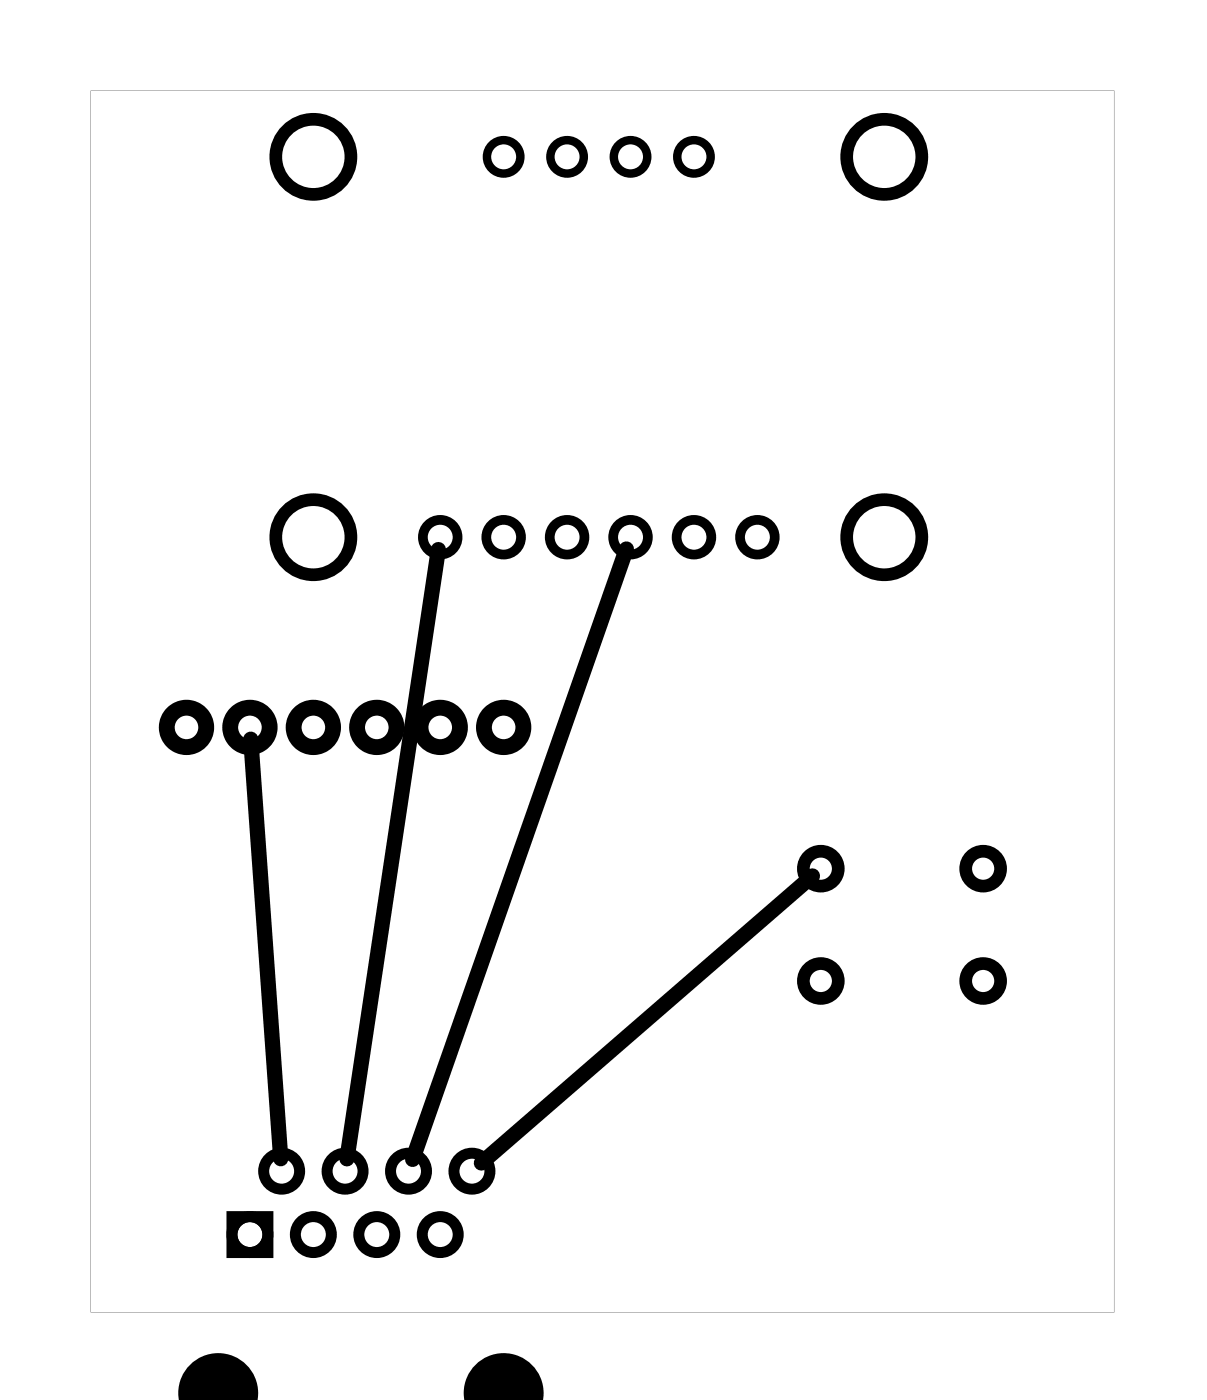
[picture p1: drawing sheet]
<svg xmlns="http://www.w3.org/2000/svg" width="48mm" height="56mm" viewBox="0 0 48 56" stroke-linecap="round" stroke-linejoin="round" font-family="sans-serif">
<g fill="#000">
<path d="M3.6 3.6h41v49h-41zM3.6 3.6v49h41v-49z"/>
<path d="M9.1 48.5h1.8v1.9h-1.8zM9.5 49.5a.5 .5 0 0 0 1 0 .5 .5 0 0 0-1 0z"/>
</g>
<g fill="none" stroke="#000" stroke-width=".63">
<circle cx="7.5" cy="29.1" r=".79"/>
<circle cx="10" cy="29.1" r=".79"/>
<circle cx="12.5" cy="29.1" r=".79"/>
<circle cx="15.1" cy="29.1" r=".79"/>
<circle cx="17.6" cy="29.1" r=".79"/>
<circle cx="20.2" cy="29.1" r=".79"/>
</g>
<g fill="none" stroke="#000" stroke-width=".51">
<circle cx="12.5" cy="6.3" r="1.5"/>
<circle cx="35.4" cy="6.3" r="1.5"/>
<circle cx="12.5" cy="21.5" r="1.5"/>
<circle cx="32.9" cy="39.3" r=".7"/>
<circle cx="32.9" cy="34.8" r=".7"/>
<circle cx="35.4" cy="21.5" r="1.5"/>
<circle cx="39.4" cy="39.3" r=".7"/>
<circle cx="39.4" cy="34.8" r=".7"/>
</g>
<g fill="none" stroke="#000" stroke-width=".39">
<circle cx="17.6" cy="21.5" r=".69"/>
<circle cx="20.2" cy="21.5" r=".69"/>
<circle cx="22.7" cy="21.5" r=".69"/>
<circle cx="25.2" cy="21.5" r=".69"/>
<circle cx="27.8" cy="21.5" r=".69"/>
<circle cx="30.3" cy="21.5" r=".69"/>
</g>
<g fill="none" stroke="#000" stroke-width=".34">
<circle cx="20.2" cy="6.3" r=".67"/>
<circle cx="22.7" cy="6.3" r=".67"/>
<circle cx="25.2" cy="6.3" r=".67"/>
<circle cx="27.8" cy="6.3" r=".67"/>
</g>
<g fill="none" stroke="#000" stroke-width=".44">
<circle cx="10" cy="49.5" r=".72"/>
<circle cx="11.3" cy="46.9" r=".72"/>
<circle cx="12.5" cy="49.5" r=".72"/>
<circle cx="13.8" cy="46.9" r=".72"/>
<circle cx="15.1" cy="49.5" r=".72"/>
<circle cx="16.4" cy="46.9" r=".72"/>
<circle cx="17.6" cy="49.5" r=".72"/>
<circle cx="18.9" cy="46.9" r=".72"/>
</g>
<g fill="#000">
<path d="M7.6 54.7a1.58 1.58 0 0 1 1.9-.3 1.58 1.58 0 0 1 .8 1.7h-3.1a1.51 1.51 0 0 1 .4-1.4z" fill-rule="evenodd"/>
<path d="M19 54.7a1.58 1.58 0 0 1 1.9-.3 1.58 1.58 0 0 1 .8 1.7h-3.1a1.51 1.51 0 0 1 .4-1.4z" fill-rule="evenodd"/>
</g>
<path d="M10 29.6l1.2 16.8M17.6 22l-3.7 24.4M25.1 22l-8.6 24.5M32.5 35.1l-13.2 11.5" fill="none" stroke="#000" stroke-width=".61"/>
</svg>
